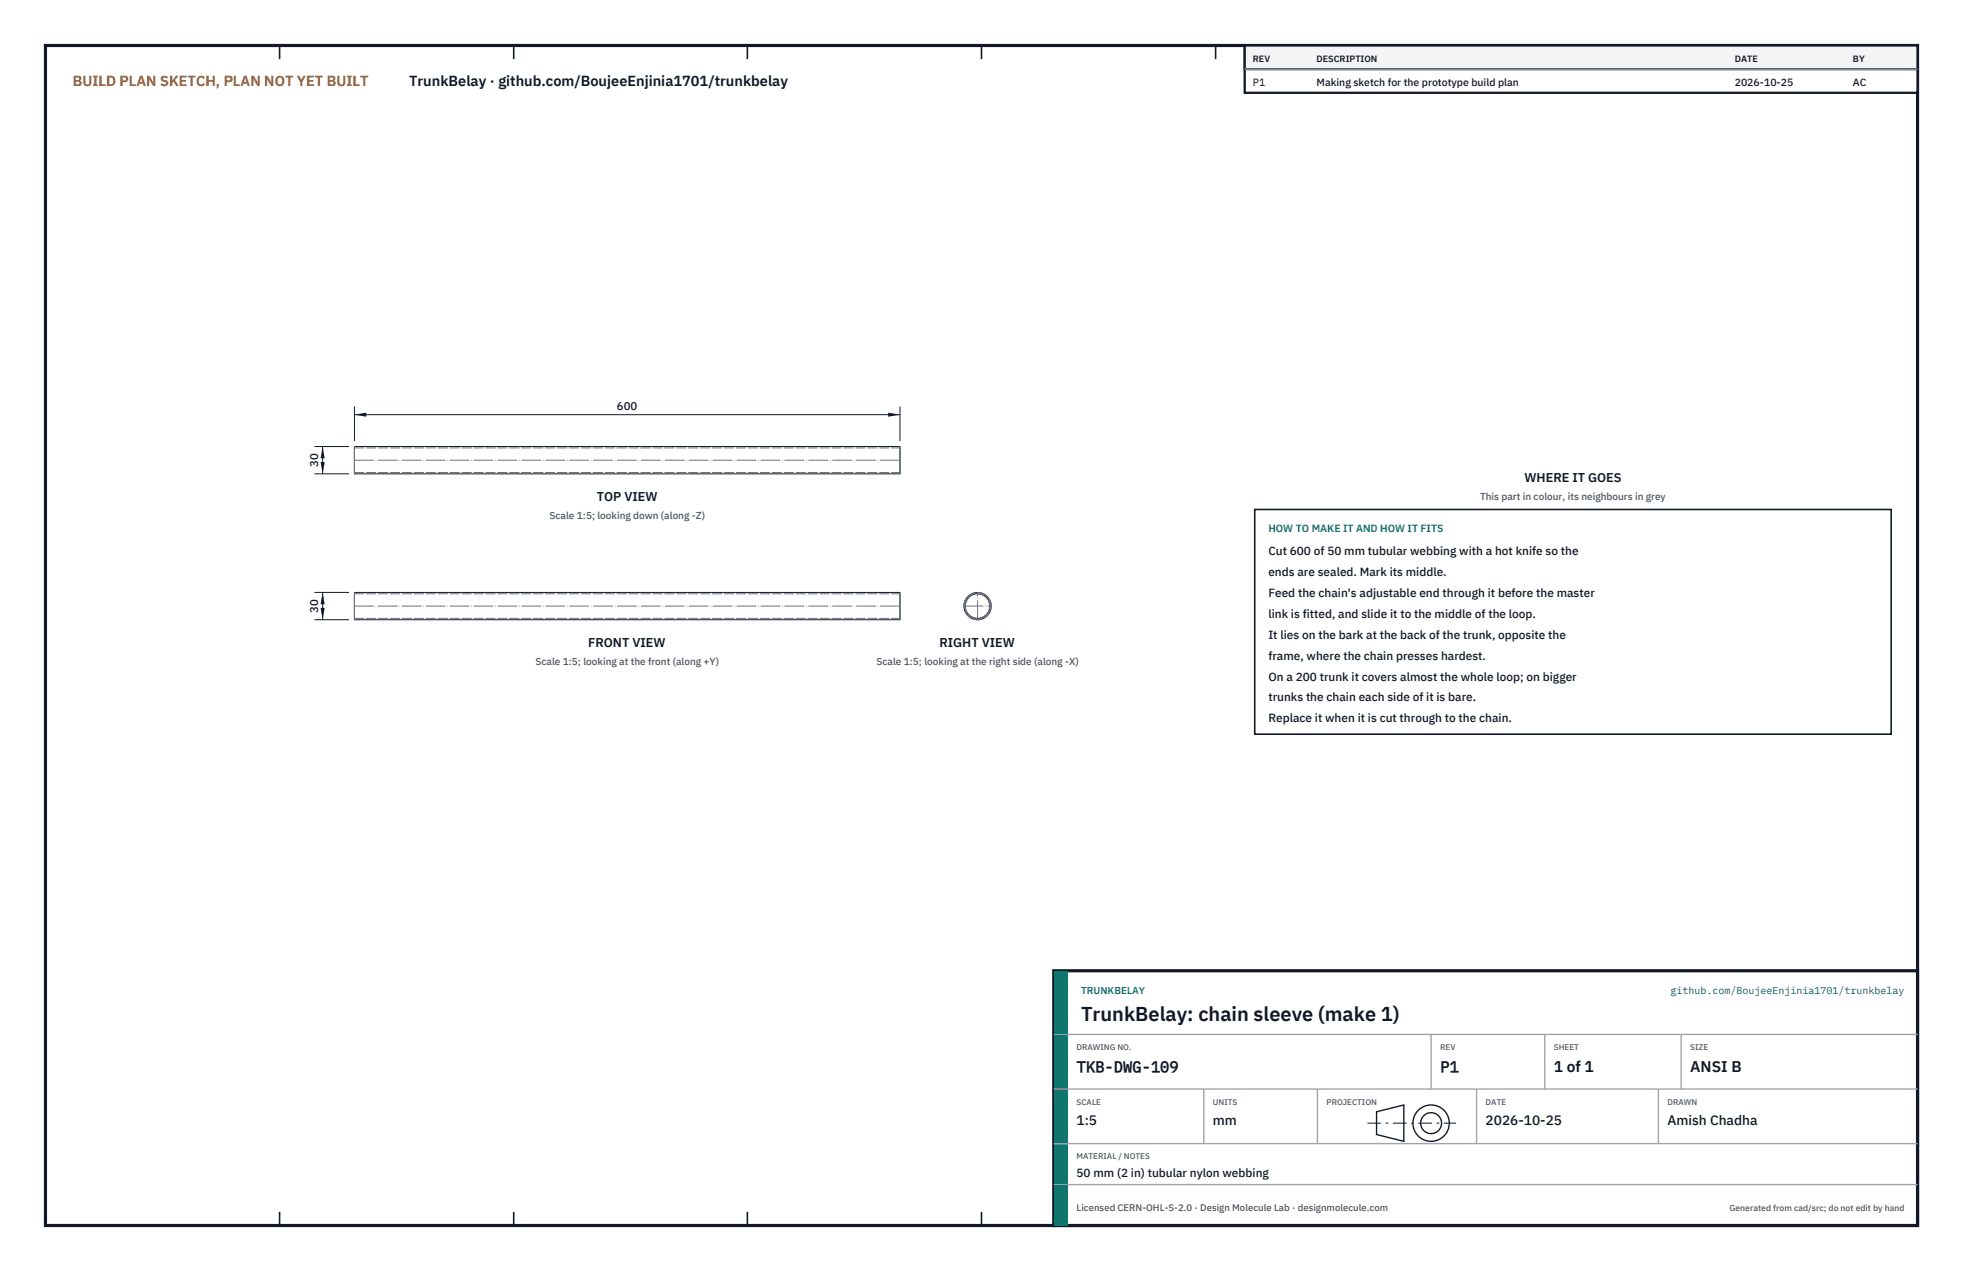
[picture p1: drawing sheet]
<svg xmlns="http://www.w3.org/2000/svg" width="432mm" height="279mm" viewBox="0 0 432 279" stroke-linecap="round" stroke-linejoin="round" font-family="sans-serif">
<defs><g id="words">
<text font-size="4.4" fill="#111827" x="237.8" y="224.4">TrunkBelay: chain sleeve (make 1)</text>
<g font-size="3.4" fill="#111827">
<text x="236.8" y="235.6">TKB-DWG-109</text>
<text x="316.8" y="235.6">P1</text>
<text x="341.8" y="235.6">1 of 1</text>
<text x="371.8" y="235.6">ANSI B</text>
</g>
<text font-size="3.2" fill="#b45309" x="16" y="19">BUILD PLAN SKETCH, PLAN NOT YET BUILT</text>
<text font-size="3.2" fill="#111827" x="90" y="19">TrunkBelay · github.com/BoujeeEnjinia1701/trunkbelay</text>
<g font-size="3" fill="#111827">
<text x="236.8" y="247.2">1:5</text>
<text x="266.8" y="247.2">mm</text>
<text x="326.8" y="247.2">2026-10-25</text>
<text x="366.8" y="247.2">Amish Chadha</text>
</g>
<g font-size="2.8" fill="#111827">
<text x="335.3" y="106">WHERE IT GOES</text>
<text x="131.3" y="110.2">TOP VIEW</text>
<text x="129.4" y="142.3">FRONT VIEW</text>
<text x="206.6" y="142.3">RIGHT VIEW</text>
</g>
<g font-size="2.6" fill="#111827">
<text x="279" y="122">Cut 600 of 50 mm tubular webbing with a hot knife so the</text>
<text x="279" y="126.6">ends are sealed. Mark its middle.</text>
<text x="279" y="131.2">Feed the chain's adjustable end through it before the master</text>
<text x="279" y="135.8">link is fitted, and slide it to the middle of the loop.</text>
<text x="279" y="140.4">It lies on the bark at the back of the trunk, opposite the</text>
<text x="279" y="145">frame, where the chain presses hardest.</text>
<text x="279" y="149.6">On a 200 trunk it covers almost the whole loop; on bigger</text>
<text x="279" y="154.2">trunks the chain each side of it is bare.</text>
<text x="279" y="158.8">Replace it when it is cut through to the chain.</text>
<text x="236.8" y="258.8">50 mm (2 in) tubular nylon webbing</text>
</g>
<g font-size="2.5" fill="#111827">
<text x="135.7" y="90.2">600</text>
<text x="70" y="102.6" transform="rotate(-90 70 102.6)">30</text>
<text x="70" y="134.7" transform="rotate(-90 70 134.7)">30</text>
</g>
<g font-size="2.3" fill="#111827">
<text x="275.6" y="18.8">P1</text>
<text x="289.6" y="18.8">Making sketch for the prototype build plan</text>
<text x="381.6" y="18.8">2026-10-25</text>
<text x="407.6" y="18.8">AC</text>
</g>
<text font-size="2.3" fill="#0f766e" x="279" y="117">HOW TO MAKE IT AND HOW IT FITS</text>
<g font-size="2.2" fill="#4b5563">
<text x="325.6" y="110">This part in colour, its neighbours in grey</text>
<text x="120.9" y="114.2">Scale 1:5; looking down (along -Z)</text>
<text x="117.8" y="146.3">Scale 1:5; looking at the front (along +Y)</text>
<text x="192.8" y="146.3">Scale 1:5; looking at the right side (along -X)</text>
</g>
<g font-size="2.2" fill="#0f766e">
<text x="237.8" y="218.4">TRUNKBELAY</text>
<text x="367.4" y="218.4">github.com/BoujeeEnjinia1701/trunkbelay</text>
</g>
<text font-size="2.1" fill="#4b5563" x="236.8" y="266.2">Licensed CERN-OHL-S-2.0 · Design Molecule Lab · designmolecule.com</text>
<g font-size="2" fill="#111827">
<text x="275.6" y="13.6">REV</text>
<text x="289.6" y="13.6">DESCRIPTION</text>
<text x="381.6" y="13.6">DATE</text>
<text x="407.6" y="13.6">BY</text>
</g>
<text font-size="1.9" fill="#4b5563" x="380.4" y="266.2">Generated from cad/src; do not edit by hand</text>
<g font-size="1.8" fill="#4b5563">
<text x="236.8" y="230.8">DRAWING NO.</text>
<text x="316.8" y="230.8">REV</text>
<text x="341.8" y="230.8">SHEET</text>
<text x="371.8" y="230.8">SIZE</text>
<text x="236.8" y="242.8">SCALE</text>
<text x="266.8" y="242.8">UNITS</text>
<text x="291.8" y="242.8">PROJECTION</text>
<text x="326.8" y="242.8">DATE</text>
<text x="366.8" y="242.8">DRAWN</text>
<text x="236.8" y="254.8">MATERIAL / NOTES</text>
</g>
</g></defs>
<path d="M10 10h411.8v259.4h-411.8z" fill="none" stroke="#111827" stroke-width=".7" stroke-linecap="butt"/>
<g fill="none" stroke="#111827" stroke-width=".35">
<path d="M61.5 10v3M113 10v3M164.4 10v3M215.9 10v3M267.4 10v3M318.9 10v3M370.3 10v3M61.5 266.4v3M113 266.4v3M164.4 266.4v3M215.9 266.4v3M267.4 266.4v3"/>
<path d="M318.9 266.4v3M370.3 266.4v3"/>
</g>
<g fill="none" stroke="#111727" stroke-width=".22">
<path d="M78 98.2h120v6h-120zM78 130.2h120v6h-120z"/>
<circle cx="215" cy="133.2" r="3"/>
<circle cx="215" cy="133.2" r="2.7"/>
</g>
<g fill="none" stroke="#6a7180" stroke-width=".22" stroke-dasharray="2.1 .5">
<path d="M78 98.5v2.7M78 98.5h120M198 98.5v2.7M78 104.2v-6M78 101.2v2.7M78 103.9v-5.4M78 103.9h120M198 104.2v-6M198 101.2v2.7M198 103.9v-5.4M78 136.2v-6M78 130.5v5.4"/>
<path d="M78 135.9v-5.4M78 130.5h120M78 135.9h120M198 136.2v-6M198 130.5v5.4M198 135.9v-5.4"/>
<circle cx="215" cy="133.2" r="3"/>
<circle cx="215" cy="133.2" r="2.7"/>
</g>
<path d="M78 101.2h120M78 133.2h120M212 133.2h6M215 136.2v-6" fill="none" stroke="#6a7180" stroke-width=".22" stroke-dasharray="4.2 .5 0 .5"/>
<path d="M78 89.4v7.6M78 91.2h120M198 89.4v7.6" fill="none" stroke="#111827" stroke-width=".22"/>
<path d="M78 91.2l2.6-.5v.9zM195.4 90.7v.9l2.6-.4z" fill="#111827"/>
<path d="M69.2 98.2h7.6M71 98.2v6M69.2 104.2h7.6" fill="none" stroke="#111827" stroke-width=".22"/>
<path d="M71 98.2l-.5 2.6h.9zM70.5 101.6h.9l-.4 2.6z" fill="#111827"/>
<path d="M69.2 130.2h7.6M69.2 136.2h7.6M71 130.2v6" fill="none" stroke="#111827" stroke-width=".22"/>
<path d="M71 130.2l-.5 2.6h.9zM70.5 133.6h.9l-.4 2.6z" fill="#111827"/>
<path d="M276 112h140v49.4h-140z" fill="#fff" stroke="#111827" stroke-width=".35"/>
<path d="M273.8 10h148v10.4h-148z" fill="#fff" stroke="#111827" stroke-width=".5"/>
<path d="M273.8 10h148v5.2h-148z" fill="#f3f4f6" stroke="#111827" stroke-width=".5"/>
<path d="M273.8 15.2h148" fill="none" stroke="#9ca3af" stroke-width=".3"/>
<path d="M231.8 213.4h190v56h-190z" fill="#fff" stroke="#111827" stroke-width=".7" stroke-linecap="butt"/>
<path d="M231.8 213.4h3v56h-3z" fill="#0f766e"/>
<path d="M231.8 227.4h190M231.8 239.4h190M264.8 239.4v12M289.8 239.4v12M314.8 227.4v12M324.8 239.4v12M339.8 227.4v12M364.8 239.4v12M369.8 227.4v12M231.8 251.4h190M231.8 260.4h190" fill="none" stroke="#9ca3af" stroke-width=".3"/>
<g fill="none" stroke="#111827" stroke-width=".3">
<path d="M302.8 244.4l6-1.5v8l-6-1.5z"/>
<circle cx="314.8" cy="246.9" r="4"/>
<circle cx="314.8" cy="246.9" r="2.3"/>
</g>
<path d="M300.8 246.9h19.5" fill="none" stroke="#111827" stroke-width=".22" stroke-dasharray="3 1 .6 1" stroke-linecap="butt"/>
<use href="#words"/>
</svg>
